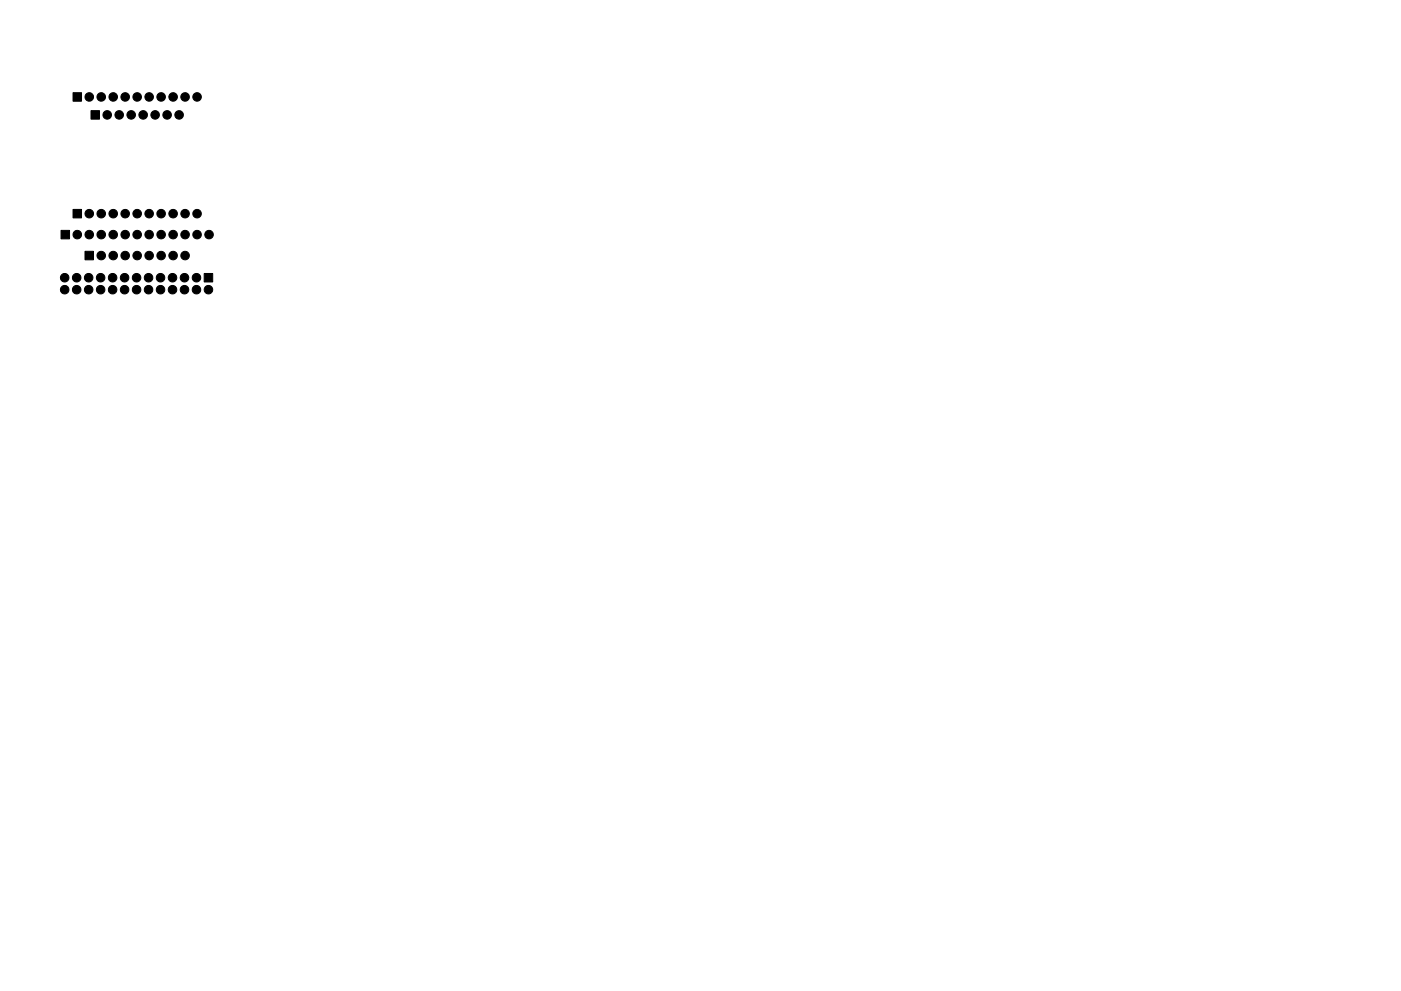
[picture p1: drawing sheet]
<svg xmlns="http://www.w3.org/2000/svg" width="297mm" height="210mm" viewBox="0 0 297 210" stroke-linecap="round" stroke-linejoin="round" font-family="sans-serif">
<g fill="#000" stroke="#000" stroke-width=".21">
<path d="M15.5 19.7h1.8v1.8h-1.8zM19.3 23.5h1.8v1.8h-1.8zM12.9 48.9h1.8v1.8h-1.8zM15.5 44.4h1.8v1.8h-1.8zM18 53.3h1.8v1.8h-1.8zM43.3 58h1.8v1.8h-1.8z"/>
<circle cx="18.9" cy="20.6" r=".9"/>
<circle cx="21.5" cy="20.6" r=".9"/>
<circle cx="22.7" cy="24.4" r=".9"/>
<circle cx="24" cy="20.6" r=".9"/>
<circle cx="25.3" cy="24.4" r=".9"/>
<circle cx="26.5" cy="20.6" r=".9"/>
<circle cx="27.8" cy="24.4" r=".9"/>
<circle cx="29.1" cy="20.6" r=".9"/>
<circle cx="30.4" cy="24.4" r=".9"/>
<circle cx="31.6" cy="20.6" r=".9"/>
<circle cx="32.9" cy="24.4" r=".9"/>
<circle cx="34.2" cy="20.6" r=".9"/>
<circle cx="35.4" cy="24.4" r=".9"/>
<circle cx="36.7" cy="20.6" r=".9"/>
<circle cx="38" cy="24.4" r=".9"/>
<circle cx="39.2" cy="20.6" r=".9"/>
<circle cx="41.8" cy="20.6" r=".9"/>
<circle cx="13.7" cy="58.9" r=".9"/>
<circle cx="16.3" cy="58.9" r=".9"/>
<circle cx="16.4" cy="49.8" r=".9"/>
<circle cx="18.8" cy="58.9" r=".9"/>
<circle cx="18.9" cy="49.8" r=".9"/>
<circle cx="18.9" cy="45.3" r=".9"/>
<circle cx="21.3" cy="58.9" r=".9"/>
<circle cx="21.5" cy="54.2" r=".9"/>
<circle cx="21.5" cy="45.3" r=".9"/>
<circle cx="21.5" cy="49.8" r=".9"/>
<circle cx="23.9" cy="58.9" r=".9"/>
<circle cx="24" cy="54.2" r=".9"/>
<circle cx="24" cy="45.3" r=".9"/>
<circle cx="24" cy="49.8" r=".9"/>
<circle cx="26.4" cy="58.9" r=".9"/>
<circle cx="26.5" cy="49.8" r=".9"/>
<circle cx="26.5" cy="45.3" r=".9"/>
<circle cx="26.5" cy="54.2" r=".9"/>
<circle cx="29" cy="58.9" r=".9"/>
<circle cx="29.1" cy="45.3" r=".9"/>
<circle cx="29.1" cy="54.2" r=".9"/>
<circle cx="29.1" cy="49.8" r=".9"/>
<circle cx="31.5" cy="58.9" r=".9"/>
<circle cx="31.6" cy="54.2" r=".9"/>
<circle cx="31.6" cy="45.3" r=".9"/>
<circle cx="31.6" cy="49.8" r=".9"/>
<circle cx="34" cy="58.9" r=".9"/>
<circle cx="34.2" cy="49.8" r=".9"/>
<circle cx="34.2" cy="45.3" r=".9"/>
<circle cx="34.2" cy="54.2" r=".9"/>
<circle cx="36.6" cy="58.9" r=".9"/>
<circle cx="36.7" cy="49.8" r=".9"/>
<circle cx="36.7" cy="45.3" r=".9"/>
<circle cx="36.7" cy="54.2" r=".9"/>
<circle cx="39.1" cy="58.9" r=".9"/>
<circle cx="39.2" cy="45.3" r=".9"/>
<circle cx="39.2" cy="49.8" r=".9"/>
<circle cx="39.2" cy="54.2" r=".9"/>
<circle cx="41.7" cy="58.9" r=".9"/>
<circle cx="41.8" cy="49.8" r=".9"/>
<circle cx="41.8" cy="45.3" r=".9"/>
<circle cx="44.3" cy="49.8" r=".9"/>
<circle cx="13.7" cy="61.5" r=".9"/>
<circle cx="16.3" cy="61.5" r=".9"/>
<circle cx="18.8" cy="61.5" r=".9"/>
<circle cx="21.3" cy="61.5" r=".9"/>
<circle cx="23.9" cy="61.5" r=".9"/>
<circle cx="26.4" cy="61.5" r=".9"/>
<circle cx="29" cy="61.5" r=".9"/>
<circle cx="31.5" cy="61.5" r=".9"/>
<circle cx="34" cy="61.5" r=".9"/>
<circle cx="36.6" cy="61.5" r=".9"/>
<circle cx="39.1" cy="61.5" r=".9"/>
<circle cx="41.7" cy="61.5" r=".9"/>
<circle cx="44.2" cy="61.5" r=".9"/>
</g>
</svg>
